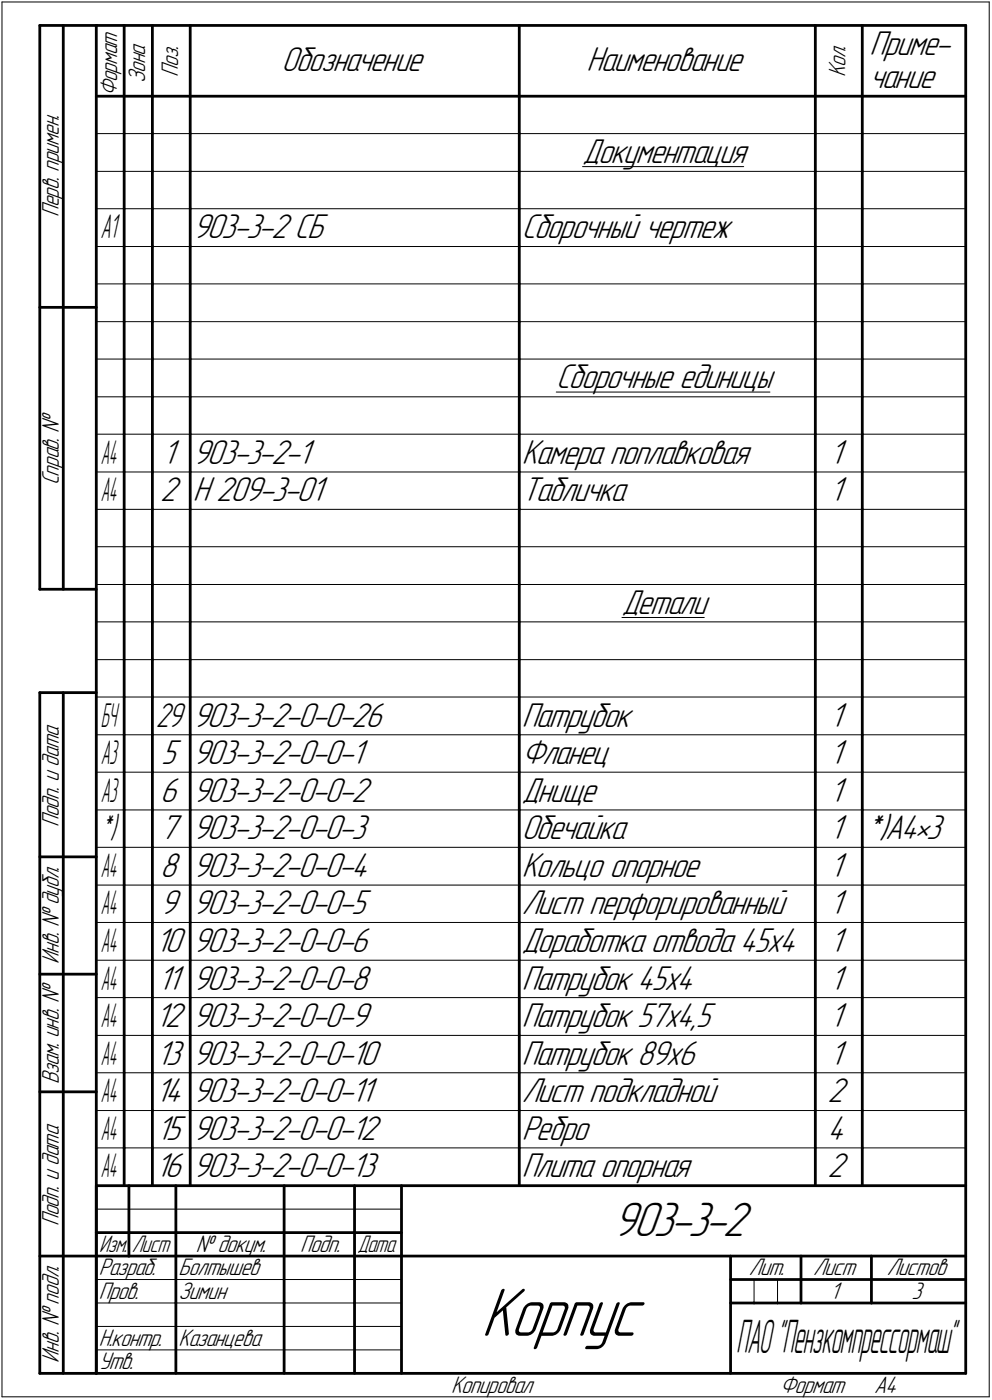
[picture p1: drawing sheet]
<svg xmlns="http://www.w3.org/2000/svg" width="211mm" height="298mm" viewBox="0 0 211 298" stroke-linecap="round" stroke-linejoin="round" font-family="sans-serif">
<defs><g id="words">
<text font-size="15.6" x="102.4" y="284.4">Корпус</text>
<text font-size="10.9" x="130.4" y="263.1">903-3-2</text>
<text font-size="10.5" x="156.6" y="288.1">ПАО&quot;Пензкомпрессормаш&quot;</text>
<g font-size="7.8">
<text x="185" y="11.7">Приме-</text>
<text x="59.9" y="15.2">Обозначение</text>
<text x="124.8" y="15.2">Наименование</text>
<text x="185" y="18.7">чание</text>
<text x="124" y="34.7">Документация</text>
<text x="41" y="50.7">903-3-2 СБ</text>
<text x="111" y="50.7">Сборочный чертеж</text>
<text x="118.3" y="82.7">Сборочные единицы</text>
<text x="34.6" y="98.7">1</text>
<text x="41" y="98.7">903-3-2-1</text>
<text x="111" y="98.7">Камера поплавковая</text>
<text x="176.6" y="98.7">1</text>
<text x="34.1" y="106.7">2</text>
<text x="41" y="106.7">Н 209-3-01</text>
<text x="111" y="106.7">Табличка</text>
<text x="176.6" y="106.7">1</text>
<text x="132.3" y="130.7">Детали</text>
<text x="41" y="154.7">903-3-2-0-0-26</text>
<text x="111" y="154.7">Патрубок</text>
<text x="176.6" y="154.7">1</text>
<text x="34.3" y="162.7">5</text>
<text x="41" y="162.7">903-3-2-0-0-1</text>
<text x="111" y="162.7">Фланец</text>
<text x="176.6" y="162.7">1</text>
<text x="34.1" y="170.7">6</text>
<text x="41" y="170.7">903-3-2-0-0-2</text>
<text x="111" y="170.7">Днище</text>
<text x="176.6" y="170.7">1</text>
<text x="34.1" y="178.7">7</text>
<text x="41" y="178.7">903-3-2-0-0-3</text>
<text x="111" y="178.7">Обечайка</text>
<text x="176.6" y="178.7">1</text>
<text x="184" y="178.7">*)A4•3</text>
<text x="34.1" y="186.7">8</text>
<text x="41" y="186.7">903-3-2-0-0-4</text>
<text x="111" y="186.7">Кольцо опорное</text>
<text x="176.6" y="186.7">1</text>
<text x="34.1" y="194.7">9</text>
<text x="41" y="194.7">903-3-2-0-0-5</text>
<text x="111" y="194.7">Лист перфорированный</text>
<text x="176.6" y="194.7">1</text>
<text x="33.1" y="202.7">10</text>
<text x="41" y="202.7">903-3-2-0-0-6</text>
<text x="111" y="202.7">Доработка отвода 45х4</text>
<text x="176.6" y="202.7">1</text>
<text x="33.6" y="210.7">11</text>
<text x="41" y="210.7">903-3-2-0-0-8</text>
<text x="111" y="210.7">Патрубок 45х4</text>
<text x="176.6" y="210.7">1</text>
<text x="33.1" y="218.7">12</text>
<text x="41" y="218.7">903-3-2-0-0-9</text>
<text x="111" y="218.7">Патрубок 57х4,5</text>
<text x="176.6" y="218.7">1</text>
<text x="33.3" y="226.7">13</text>
<text x="41" y="226.7">903-3-2-0-0-10</text>
<text x="111" y="226.7">Патрубок 89х6</text>
<text x="176.6" y="226.7">1</text>
<text x="33.1" y="234.7">14</text>
<text x="41" y="234.7">903-3-2-0-0-11</text>
<text x="111" y="234.7">Лист подкладной</text>
<text x="176.1" y="234.7">2</text>
<text x="33.3" y="242.7">15</text>
<text x="41" y="242.7">903-3-2-0-0-12</text>
<text x="111" y="242.7">Ребро</text>
<text x="176.1" y="242.7">4</text>
<text x="33.1" y="250.7">16</text>
<text x="41" y="250.7">903-3-2-0-0-13</text>
<text x="111" y="250.7">Плита опорная</text>
<text x="176.1" y="250.7">2</text>
</g>
<text font-size="7.7" x="33.1" y="154.7">29</text>
<text font-size="7.6" x="21.3" y="178.7">*)</text>
<text font-size="7.5" x="21.4" y="50.7">A1</text>
<g font-size="7.4">
<text x="21.5" y="98.7">A4</text>
<text x="21.5" y="106.7">А4</text>
<text x="21.5" y="154.7">БЧ</text>
<text x="21.4" y="162.7">A3</text>
<text x="21.4" y="170.7">A3</text>
<text x="21.5" y="186.7">A4</text>
<text x="21.5" y="194.7">A4</text>
<text x="21.5" y="202.7">A4</text>
<text x="21.5" y="210.7">A4</text>
<text x="21.5" y="218.7">A4</text>
<text x="21.5" y="226.7">A4</text>
<text x="21.5" y="234.7">A4</text>
<text x="21.5" y="242.7">A4</text>
<text x="21.5" y="250.7">A4</text>
</g>
<g font-size="5.4">
<text x="30.9" y="17.7" transform="rotate(-90 30.9 17.7)">Зона</text>
<text x="37.9" y="16.4" transform="rotate(-90 37.9 16.4)">Поз.</text>
<text x="179.9" y="16.4" transform="rotate(-90 179.9 16.4)">Кол.</text>
<text x="24.9" y="20.5" transform="rotate(-90 24.9 20.5)">Формат</text>
<text x="12.6" y="46.3" transform="rotate(-90 12.6 46.3)">Перв. примен.</text>
<text x="12.6" y="103.4" transform="rotate(-90 12.6 103.4)">Справ. №</text>
<text x="12.6" y="176.1" transform="rotate(-90 12.6 176.1)">Подп. и дата</text>
<text x="12.6" y="205.2" transform="rotate(-90 12.6 205.2)">Инв. № дубл.</text>
<text x="12.6" y="230.9" transform="rotate(-90 12.6 230.9)">Взам. инв. №</text>
<text x="12.6" y="261.1" transform="rotate(-90 12.6 261.1)">Подп. и дата</text>
<text x="41.6" y="266.6">№ докум.</text>
<text x="63.9" y="266.6">Подп.</text>
<text x="21" y="271.6">Разраб.</text>
<text x="38" y="271.6">Болтышев</text>
<text x="159.3" y="271.6">Лит.</text>
<text x="173.1" y="271.6">Лист</text>
<text x="188.7" y="271.6">Листов</text>
<text x="21" y="276.6">Пров.</text>
<text x="38" y="276.6">Зимин</text>
<text x="176.7" y="276.6">1</text>
<text x="193.9" y="276.6">3</text>
<text x="21" y="286.6">Н.контр.</text>
<text x="38" y="286.6">Казанцева</text>
<text x="12.6" y="290.2" transform="rotate(-90 12.6 290.2)">Инв. № подл.</text>
<text x="21" y="291.6">Утв.</text>
<text x="96" y="296.6">Копировал</text>
<text x="166" y="296.6">Формат</text>
<text x="186" y="296.6">A4</text>
</g>
<g font-size="5.3">
<text x="21.1" y="266.6">Изм.</text>
<text x="28.1" y="266.6">Лист</text>
<text x="76.1" y="266.6">Дата</text>
</g>
</g></defs>
<g fill="none" stroke="#000" stroke-width=".21">
<path d="M.4 .4h210.1zM.4 .4v297zM210.5 .4v297zM20.5 28.4h5.9zM20.5 36.5h5.9zM26.4 28.4h6zM26.4 36.5h6zM32.4 28.4h8.1zM32.4 36.5h8.1zM40.5 28.4h70zM40.5 36.5h70zM110.5 28.4h63z"/>
<path d="M110.5 36.5h63zM124 35.5h34.2zM173.5 28.4h10zM173.5 36.5h10zM183.5 28.4h22zM183.5 36.5h22zM20.5 44.4h5.9zM20.5 52.5h5.9zM26.4 44.4h6zM26.4 52.5h6zM32.4 44.4h8.1zM32.4 52.5h8.1z"/>
<path d="M40.5 44.4h70zM40.5 52.5h70zM110.5 44.4h63zM110.5 52.5h63zM173.5 44.4h10zM173.5 52.5h10zM183.5 44.4h22zM183.5 52.5h22zM20.5 60.5h5.9zM20.5 68.5h5.9zM20.5 76.5h5.9zM26.4 60.5h6z"/>
<path d="M26.4 68.5h6zM26.4 76.5h6zM32.4 60.5h8.1zM32.4 68.5h8.1zM32.4 76.5h8.1zM40.5 60.5h70zM40.5 68.5h70zM40.5 76.5h70zM110.5 60.5h63zM110.5 68.5h63zM110.5 76.5h63zM173.5 60.5h10z"/>
<path d="M173.5 68.5h10zM173.5 76.5h10zM183.5 60.5h22zM183.5 68.5h22zM183.5 76.5h22zM20.5 84.5h5.9zM20.5 92.5h5.9zM26.4 84.5h6zM26.4 92.5h6zM32.4 84.5h8.1zM32.4 92.5h8.1zM40.5 84.5h70z"/>
<path d="M40.5 92.5h70zM110.5 84.5h63zM110.5 92.5h63zM118.4 83.5h45.4zM173.5 84.5h10zM173.5 92.5h10zM183.5 84.5h22zM183.5 92.5h22zM20.5 100.5h5.9zM20.5 108.5h5.9zM20.5 116.4h5.9zM26.4 100.5h6z"/>
<path d="M26.4 108.5h6zM26.4 116.4h6zM32.4 100.5h8.1zM32.4 108.5h8.1zM32.4 116.4h8.1zM40.5 100.5h70zM40.5 108.5h70zM40.5 116.4h70zM110.5 100.5h63zM110.5 108.5h63zM110.5 116.4h63zM173.5 100.5h10z"/>
<path d="M173.5 108.5h10zM173.5 116.4h10zM183.5 100.5h22zM183.5 108.5h22zM183.5 116.4h22zM20.5 124.5h5.9zM20.5 132.4h5.9zM26.4 124.5h6zM26.4 132.4h6zM32.4 124.5h8.1zM32.4 132.4h8.1zM40.5 124.5h70z"/>
<path d="M40.5 132.4h70zM110.5 124.5h63zM110.5 132.4h63zM132.3 131.5h17.6zM173.5 124.5h10zM173.5 132.4h10zM183.5 124.5h22zM183.5 132.4h22zM20.5 140.5h5.9zM20.5 148.4h5.9zM20.5 156.5h5.9zM26.4 140.5h6z"/>
<path d="M26.4 148.4h6zM26.4 156.5h6zM32.4 140.5h8.1zM32.4 148.4h8.1zM32.4 156.5h8.1zM40.5 140.5h70zM40.5 148.4h70zM40.5 156.5h70zM110.5 140.5h63zM110.5 148.4h63zM110.5 156.5h63zM173.5 140.5h10z"/>
<path d="M173.5 148.4h10zM173.5 156.5h10zM183.5 140.5h22zM183.5 148.4h22zM183.5 156.5h22zM20.5 164.4h5.9zM20.5 172.5h5.9zM26.4 164.4h6zM26.4 172.5h6zM32.4 164.4h8.1zM32.4 172.5h8.1zM40.5 164.4h70z"/>
<path d="M40.5 172.5h70zM110.5 164.4h63zM110.5 172.5h63zM173.5 164.4h10zM173.5 172.5h10zM183.5 164.4h22zM183.5 172.5h22zM20.5 180.4h5.9zM20.5 188.5h5.9zM20.5 196.4h5.9zM26.4 180.4h6zM26.4 188.5h6z"/>
<path d="M26.4 196.4h6zM32.4 180.4h8.1zM32.4 188.5h8.1zM32.4 196.4h8.1zM40.5 180.4h70zM40.5 188.5h70zM40.5 196.4h70zM110.5 180.4h63zM110.5 188.5h63zM110.5 196.4h63zM173.5 180.4h10zM173.5 188.5h10z"/>
<path d="M173.5 196.4h10zM183.5 180.4h22zM183.5 188.5h22zM183.5 196.4h22zM20.5 204.5h5.9zM20.5 212.4h5.9zM26.4 204.5h6zM26.4 212.4h6zM32.4 204.5h8.1zM32.4 212.4h8.1zM40.5 204.5h70zM40.5 212.4h70z"/>
<path d="M110.5 204.5h63zM110.5 212.4h63zM173.5 204.5h10zM173.5 212.4h10zM183.5 204.5h22zM183.5 212.4h22zM20.5 220.5h5.9zM20.5 228.4h5.9zM20.5 236.5h5.9zM26.4 220.5h6zM26.4 228.4h6zM26.4 236.5h6z"/>
<path d="M32.4 220.5h8.1zM32.4 228.4h8.1zM32.4 236.5h8.1zM40.5 220.5h70zM40.5 228.4h70zM40.5 236.5h70zM110.5 220.5h63zM110.5 228.4h63zM110.5 236.5h63zM173.5 220.5h10zM173.5 228.4h10zM173.5 236.5h10z"/>
<path d="M183.5 220.5h22zM183.5 228.4h22zM183.5 236.5h22zM20.5 257.5h64.9zM20.5 244.4h5.9zM26.4 244.4h6zM32.4 244.4h8.1zM40.5 244.4h70zM110.5 244.4h63zM173.5 244.4h10zM183.5 244.4h22zM20.5 272.5h16.9z"/>
<path d="M20.5 277.5h16.9zM37.4 272.5h23.1zM37.4 277.5h23.1zM60.5 272.5h14.9zM60.5 277.5h14.9zM75.4 272.5h10zM75.4 277.5h10zM160.4 272.5v5zM165.4 272.5v5zM.4 297.4h210.1zM20.5 282.4h64.9zM20.5 287.4h64.9z"/>
</g>
<g fill="none" stroke="#000" stroke-width=".59">
<path d="M8.5 5.4v120.1zM8.5 5.4h12zM13.5 5.4v120.1zM20.5 5.4h185zM20.5 5.4v287zM26.4 5.4v15.1zM32.4 5.4v15.1zM40.5 5.4v15.1zM110.5 5.4v15.1zM173.5 5.4v15.1zM183.5 5.4v15.1zM205.5 5.4v287z"/>
<path d="M20.5 20.5h185zM26.4 20.5v7.9zM26.4 28.4v8.1zM26.4 36.5v7.9zM32.4 20.5v7.9zM32.4 28.4v8.1zM32.4 36.5v7.9zM40.5 20.5v7.9zM40.5 28.4v8.1zM40.5 36.5v7.9zM110.5 20.5v7.9zM110.5 28.4v8.1z"/>
<path d="M110.5 36.5v7.9zM173.5 20.5v7.9zM173.5 28.4v8.1zM173.5 36.5v7.9zM183.5 20.5v7.9zM183.5 28.4v8.1zM183.5 36.5v7.9zM26.4 44.4v8.1zM26.4 52.5v8zM32.4 44.4v8.1zM32.4 52.5v8zM40.5 44.4v8.1z"/>
<path d="M40.5 52.5v8zM110.5 44.4v8.1zM110.5 52.5v8zM173.5 44.4v8.1zM173.5 52.5v8zM183.5 44.4v8.1zM183.5 52.5v8zM8.5 65.4h12zM26.4 60.5v8zM26.4 68.5v8zM26.4 76.5v8zM32.4 60.5v8z"/>
<path d="M32.4 68.5v8zM32.4 76.5v8zM40.5 60.5v8zM40.5 68.5v8zM40.5 76.5v8zM110.5 60.5v8zM110.5 68.5v8zM110.5 76.5v8zM173.5 60.5v8zM173.5 68.5v8zM173.5 76.5v8zM183.5 60.5v8z"/>
<path d="M183.5 68.5v8zM183.5 76.5v8zM26.4 84.5v8zM26.4 92.5v8zM32.4 84.5v8zM32.4 92.5v8zM40.5 84.5v8zM40.5 92.5v8zM110.5 84.5v8zM110.5 92.5v8zM173.5 84.5v8zM173.5 92.5v8z"/>
<path d="M183.5 84.5v8zM183.5 92.5v8zM26.4 100.5v8zM26.4 108.5v7.9zM26.4 116.4v8.1zM32.4 100.5v8zM32.4 108.5v7.9zM32.4 116.4v8.1zM40.5 100.5v8zM40.5 108.5v7.9zM40.5 116.4v8.1zM110.5 100.5v8z"/>
<path d="M110.5 108.5v7.9zM110.5 116.4v8.1zM173.5 100.5v8zM173.5 108.5v7.9zM173.5 116.4v8.1zM183.5 100.5v8zM183.5 108.5v7.9zM183.5 116.4v8.1zM8.5 125.5h12zM26.4 124.5v7.9zM26.4 132.4v8.1zM32.4 124.5v7.9z"/>
<path d="M32.4 132.4v8.1zM40.5 124.5v7.9zM40.5 132.4v8.1zM110.5 124.5v7.9zM110.5 132.4v8.1zM173.5 124.5v7.9zM173.5 132.4v8.1zM183.5 124.5v7.9zM183.5 132.4v8.1zM8.5 147.5v144.9zM8.5 147.5h12zM13.5 147.5v144.9z"/>
<path d="M26.4 140.5v7.9zM26.4 148.4v8.1zM26.4 156.5v7.9zM32.4 140.5v7.9zM32.4 148.4v8.1zM32.4 156.5v7.9zM40.5 140.5v7.9zM40.5 148.4v8.1zM40.5 156.5v7.9zM110.5 140.5v7.9zM110.5 148.4v8.1zM110.5 156.5v7.9z"/>
<path d="M173.5 140.5v7.9zM173.5 148.4v8.1zM173.5 156.5v7.9zM183.5 140.5v7.9zM183.5 148.4v8.1zM183.5 156.5v7.9zM26.4 164.4v8.1zM26.4 172.5v7.9zM32.4 164.4v8.1zM32.4 172.5v7.9zM40.5 164.4v8.1zM40.5 172.5v7.9z"/>
<path d="M110.5 164.4v8.1zM110.5 172.5v7.9zM173.5 164.4v8.1zM173.5 172.5v7.9zM183.5 164.4v8.1zM183.5 172.5v7.9zM8.5 182.5h12zM26.4 180.4v8.1zM26.4 188.5v7.9zM26.4 196.4v8.1zM32.4 180.4v8.1zM32.4 188.5v7.9z"/>
<path d="M32.4 196.4v8.1zM40.5 180.4v8.1zM40.5 188.5v7.9zM40.5 196.4v8.1zM110.5 180.4v8.1zM110.5 188.5v7.9zM110.5 196.4v8.1zM173.5 180.4v8.1zM173.5 188.5v7.9zM173.5 196.4v8.1zM183.5 180.4v8.1zM183.5 188.5v7.9z"/>
<path d="M183.5 196.4v8.1zM8.5 207.4h12zM26.4 204.5v7.9zM26.4 212.4v8.1zM32.4 204.5v7.9zM32.4 212.4v8.1zM40.5 204.5v7.9zM40.5 212.4v8.1zM110.5 204.5v7.9zM110.5 212.4v8.1zM173.5 204.5v7.9zM173.5 212.4v8.1z"/>
<path d="M183.5 204.5v7.9zM183.5 212.4v8.1zM8.5 232.5h12zM26.4 220.5v7.9zM26.4 228.4v8.1zM26.4 236.5v7.9zM32.4 220.5v7.9zM32.4 228.4v8.1zM32.4 236.5v7.9zM40.5 220.5v7.9zM40.5 228.4v8.1zM40.5 236.5v7.9z"/>
<path d="M110.5 220.5v7.9zM110.5 228.4v8.1zM110.5 236.5v7.9zM173.5 220.5v7.9zM173.5 228.4v8.1zM173.5 236.5v7.9zM183.5 220.5v7.9zM183.5 228.4v8.1zM183.5 236.5v7.9zM20.5 252.5h185zM20.5 252.5v39.9zM26.4 244.4v8.1z"/>
<path d="M27.4 252.5v15zM32.4 244.4v8.1zM37.4 252.5v25zM40.5 244.4v8.1zM60.5 252.5v25zM75.4 252.5v25zM85.4 252.5v39.9zM110.5 244.4v8.1zM173.5 244.4v8.1zM183.5 244.4v8.1zM8.5 267.5h12zM20.5 262.5h6.9z"/>
<path d="M20.5 267.5h6.9zM27.4 262.5h10zM27.4 267.5h10zM37.4 277.5v14.9zM37.4 262.5h23.1zM37.4 267.5h23.1zM60.5 277.5v14.9zM60.5 262.5h14.9zM60.5 267.5h14.9zM75.4 277.5v14.9zM75.4 262.5h10zM75.4 267.5h10z"/>
<path d="M85.4 267.5h120.1zM155.4 267.5v24.9zM155.4 272.5h15zM155.4 277.5h5zM160.4 277.5h5zM165.4 277.5h5zM170.4 267.5v10zM170.4 272.5h35.1zM170.4 277.5h15zM185.4 267.5v10zM185.4 277.5h20.1zM8.5 292.4h12z"/>
<path d="M20.5 292.4h185z"/>
</g>
<use href="#words"/>
</svg>
